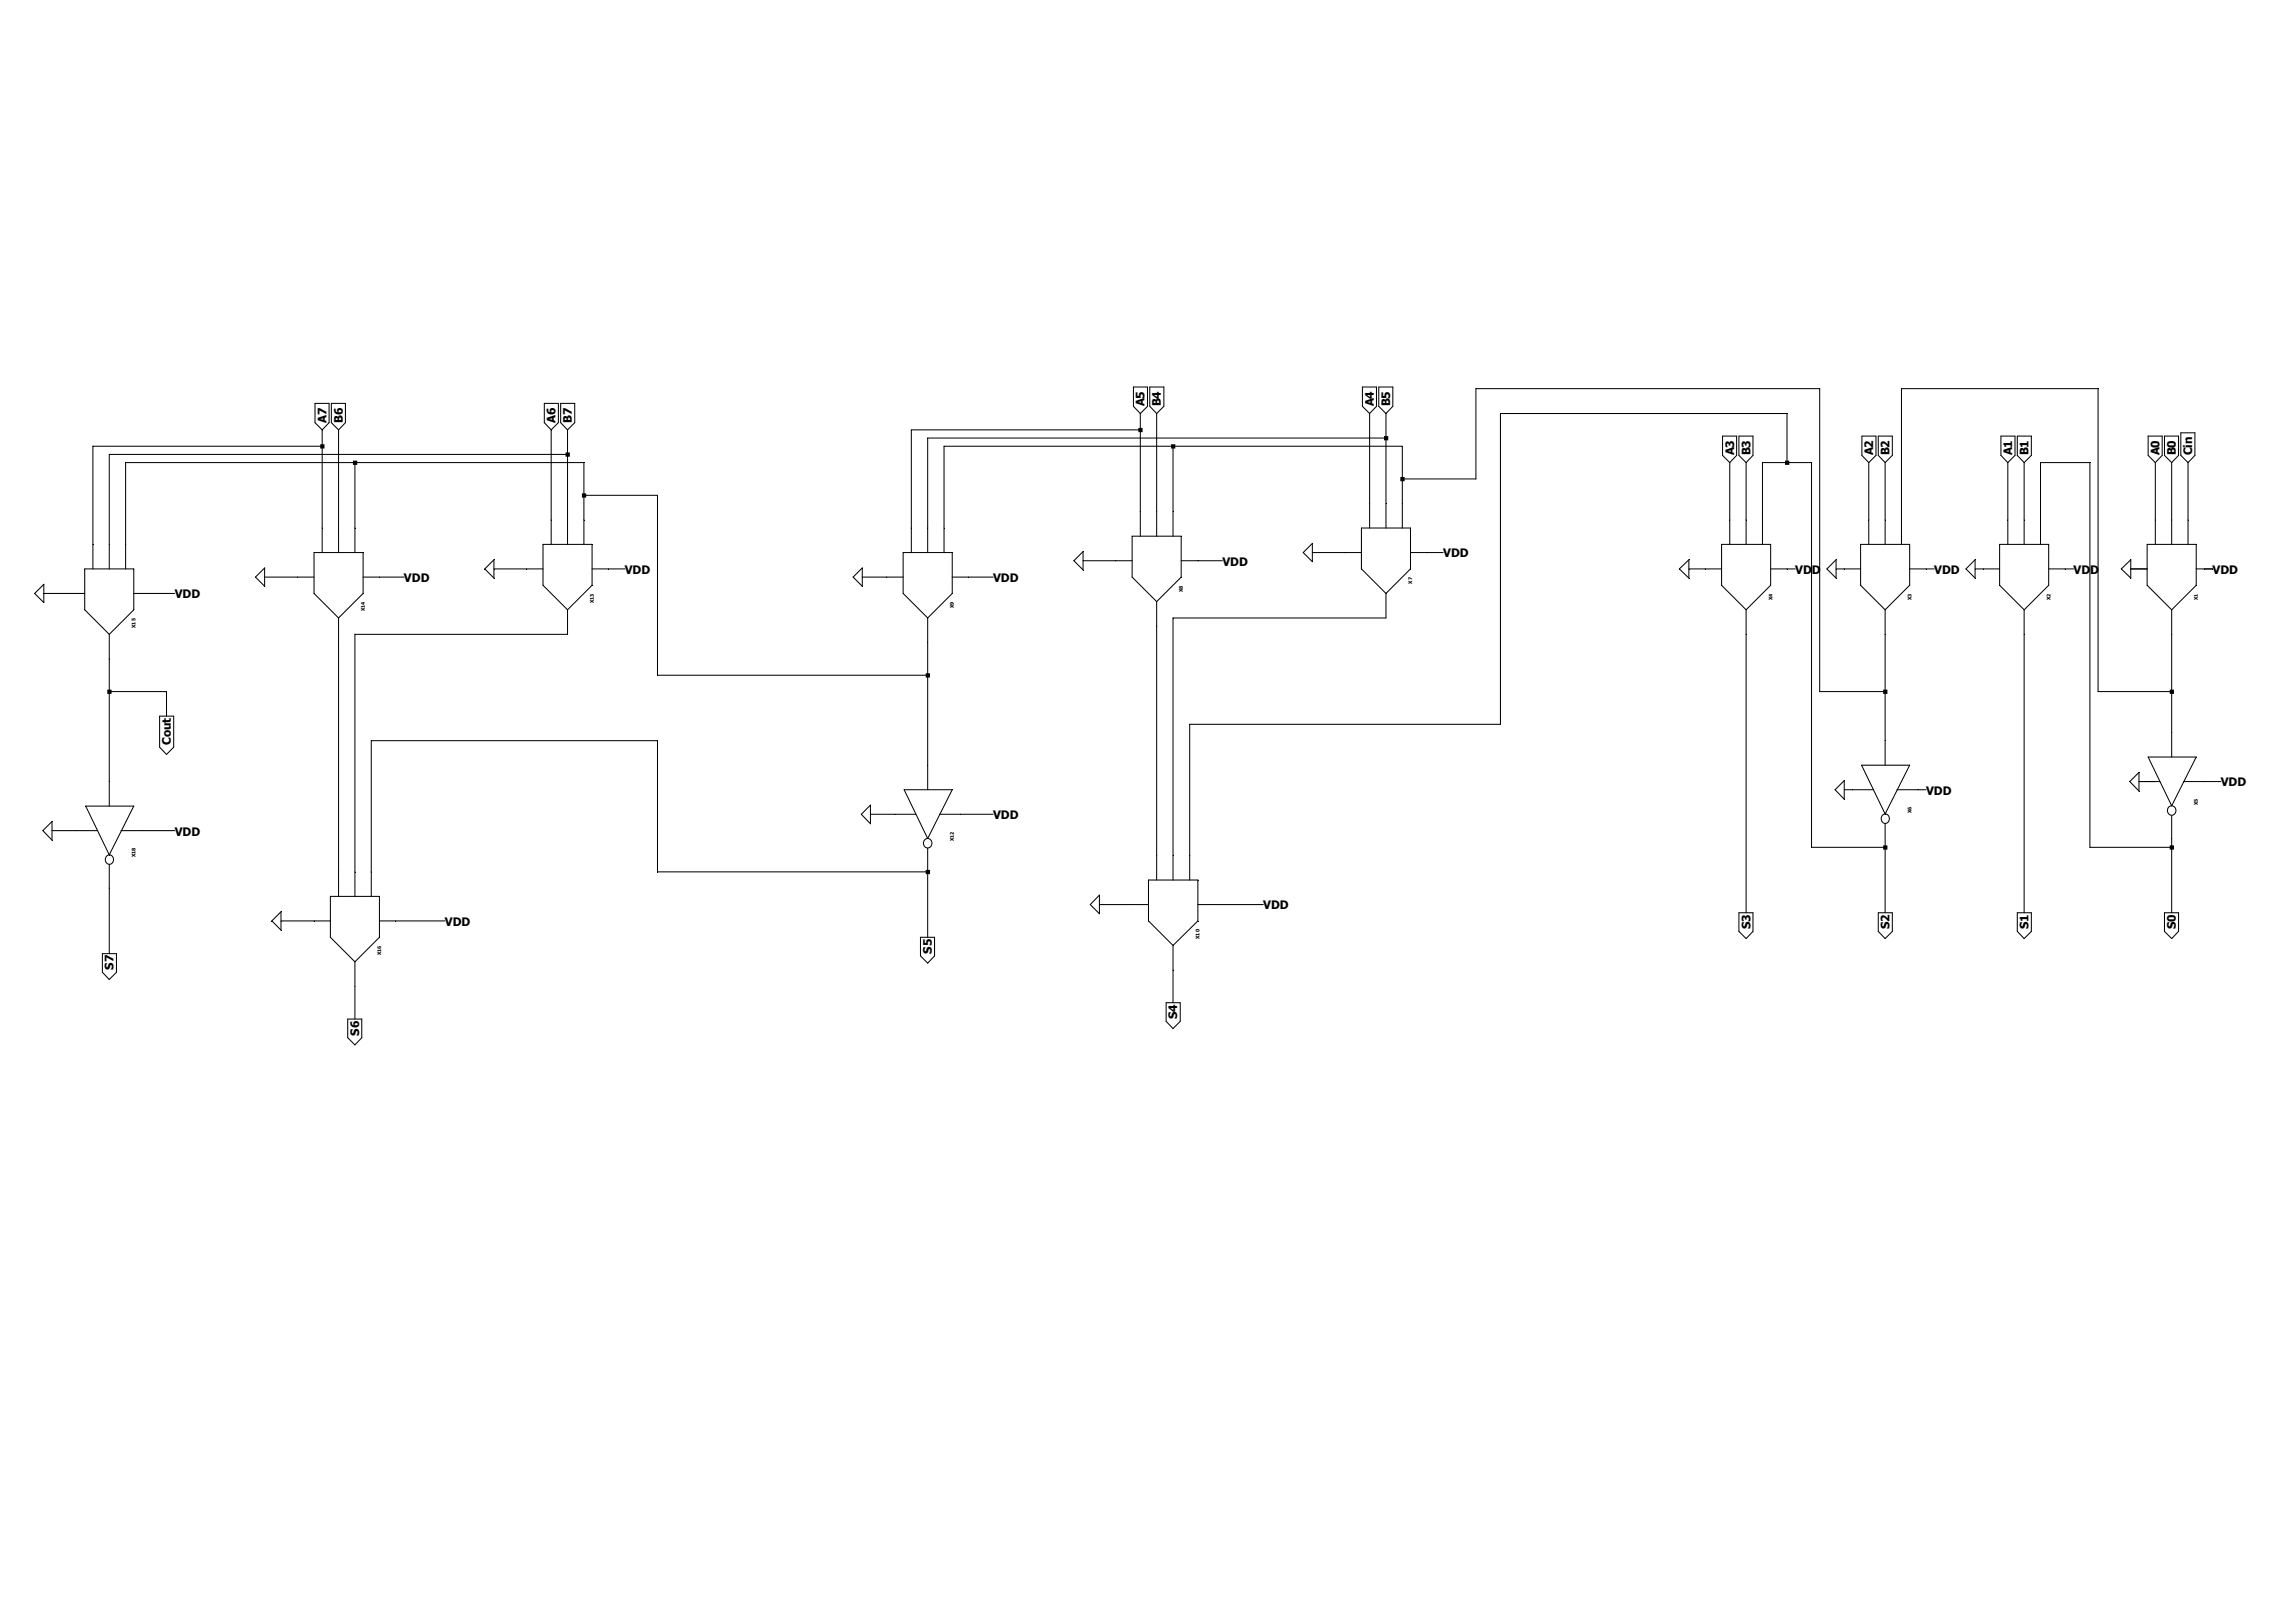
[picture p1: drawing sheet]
<svg xmlns="http://www.w3.org/2000/svg" width="297mm" height="210mm" viewBox="0 0 297 210" stroke-linecap="round" stroke-linejoin="round" font-family="sans-serif">
<defs><g id="words">
<g font-size="1.5">
<text x="148.1" y="52.6" transform="rotate(-90 148.1 52.6)">A5</text>
<text x="150.2" y="52.6" transform="rotate(-90 150.2 52.6)">B4</text>
<text x="177.8" y="52.6" transform="rotate(-90 177.8 52.6)">A4</text>
<text x="179.9" y="52.6" transform="rotate(-90 179.9 52.6)">B5</text>
<text x="42.2" y="54.7" transform="rotate(-90 42.2 54.7)">A7</text>
<text x="44.4" y="54.7" transform="rotate(-90 44.4 54.7)">B6</text>
<text x="71.9" y="54.7" transform="rotate(-90 71.9 54.7)">A6</text>
<text x="74" y="54.7" transform="rotate(-90 74 54.7)">B7</text>
<text x="224.4" y="58.9" transform="rotate(-90 224.4 58.9)">A3</text>
<text x="226.5" y="58.9" transform="rotate(-90 226.5 58.9)">B3</text>
<text x="242.4" y="58.9" transform="rotate(-90 242.4 58.9)">A2</text>
<text x="244.5" y="58.9" transform="rotate(-90 244.5 58.9)">B2</text>
<text x="260.4" y="58.9" transform="rotate(-90 260.4 58.9)">A1</text>
<text x="262.5" y="58.9" transform="rotate(-90 262.5 58.9)">B1</text>
<text x="279.5" y="58.9" transform="rotate(-90 279.5 58.9)">A0</text>
<text x="281.6" y="58.9" transform="rotate(-90 281.6 58.9)">B0</text>
<text x="283.7" y="58.9" transform="rotate(-90 283.7 58.9)">Cin</text>
<text x="22.6" y="77.4">VDD</text>
<text x="52.3" y="75.3">VDD</text>
<text x="80.9" y="74.3">VDD</text>
<text x="128.5" y="75.3">VDD</text>
<text x="158.2" y="73.2">VDD</text>
<text x="186.8" y="72.1">VDD</text>
<text x="232.3" y="74.3">VDD</text>
<text x="250.3" y="74.3">VDD</text>
<text x="268.4" y="74.3">VDD</text>
<text x="286.3" y="74.3">VDD</text>
<text x="22.1" y="96.4" transform="rotate(-90 22.1 96.4)">Cout</text>
<text x="287.4" y="101.8">VDD</text>
<text x="128.5" y="106">VDD</text>
<text x="249.3" y="102.8">VDD</text>
<text x="22.6" y="108.1">VDD</text>
<text x="57.6" y="119.8">VDD</text>
<text x="163.5" y="117.7">VDD</text>
<text x="14.7" y="125.5" transform="rotate(-90 14.7 125.5)">S7</text>
<text x="120.6" y="123.4" transform="rotate(-90 120.6 123.4)">S5</text>
<text x="226.5" y="120.2" transform="rotate(-90 226.5 120.2)">S3</text>
<text x="244.5" y="120.2" transform="rotate(-90 244.5 120.2)">S2</text>
<text x="262.5" y="120.2" transform="rotate(-90 262.5 120.2)">S1</text>
<text x="281.6" y="120.2" transform="rotate(-90 281.6 120.2)">S0</text>
<text x="152.4" y="131.9" transform="rotate(-90 152.4 131.9)">S4</text>
<text x="46.5" y="134" transform="rotate(-90 46.5 134)">S6</text>
</g>
<g font-size=".6">
<text x="153.1" y="76.6" transform="rotate(-90 153.1 76.6)">X8</text>
<text x="182.8" y="75.5" transform="rotate(-90 182.8 75.5)">X7</text>
<text x="229.4" y="77.6" transform="rotate(-90 229.4 77.6)">X4</text>
<text x="247.4" y="77.6" transform="rotate(-90 247.4 77.6)">X3</text>
<text x="265.4" y="77.6" transform="rotate(-90 265.4 77.6)">X2</text>
<text x="284.5" y="77.6" transform="rotate(-90 284.5 77.6)">X1</text>
<text x="17.5" y="81.2" transform="rotate(-90 17.5 81.2)">X15</text>
<text x="47.2" y="79.1" transform="rotate(-90 47.2 79.1)">X14</text>
<text x="76.8" y="78.1" transform="rotate(-90 76.8 78.1)">X13</text>
<text x="123.5" y="78.7" transform="rotate(-90 123.5 78.7)">X9</text>
<text x="247.4" y="105.2" transform="rotate(-90 247.4 105.2)">X6</text>
<text x="284.5" y="104.2" transform="rotate(-90 284.5 104.2)">X5</text>
<text x="17.5" y="111" transform="rotate(-90 17.5 111)">X18</text>
<text x="123.5" y="108.8" transform="rotate(-90 123.5 108.8)">X12</text>
<text x="49.3" y="123.6" transform="rotate(-90 49.3 123.6)">X16</text>
<text x="155.2" y="121.5" transform="rotate(-90 155.2 121.5)">X10</text>
</g>
</g></defs>
<g fill="none" stroke="#000" stroke-width=".13">
<path d="M40.8 52.2h1.8v2.5l-.9 .9-.9-.9zM41.7 55.6v15.9M41.7 57.7h-29.7v15.9M42.9 52.2h1.8v2.5l-.9 .9-.9-.9zM43.8 55.6v15.9M45.9 59.9v11.6M70.4 52.2h1.9v2.5l-1 .9-.9-.9zM71.3 55.6v14.8M72.6 52.2h1.8v2.5l-1 .9-.8-.9zM73.4 55.6v14.8M73.4 58.8h-59.3v14.8M146.7 50.1h1.8v2.5l-.9 .9-.9-.9z"/>
<path d="M147.6 53.5v15.9M147.6 55.6h-29.7v15.9M148.8 50.1h1.8v2.5l-.9 .9-.9-.9zM149.7 53.5v15.9M151.8 57.7v11.7M176.3 50.1h1.8v2.5l-.9 .9-.9-.9zM177.2 53.5v14.8M178.4 50.1h1.9v2.5l-.9 .9-1-.9zM179.4 53.5v14.8M179.4 56.7h-59.3v14.8M222.9 56.4h1.8v2.5l-.8 1-1-1zM223.9 59.9v10.5"/>
<path d="M225 56.4h1.9v2.5l-.9 1-1-1zM226 59.9v10.5M231.3 59.9v-6.4h-37.1v40.2h-40.2v20.2M241 56.4h1.8v2.5l-.9 1-.9-1zM241.9 59.9v10.5M243.1 56.4h1.8v2.5l-.9 1-.9-1zM244 59.9v10.5M259 56.4h1.8v2.5l-1 1-.8-1zM259.8 59.9v10.5M261.1 56.4h1.8v2.5l-.9 1-.9-1zM262 59.9v10.5M278 56.4h1.8v2.5l-.9 1-.9-1z"/>
<path d="M278.9 59.9v10.5M280.1 56.4h1.8v2.5l-.8 1-1-1zM281.1 59.9v10.5M282.2 56h1.9v2.9l-.9 1-1-1zM283.2 59.9v10.5M4.5 76.8l1.2-1.2v2.4zM5.7 76.8h5.3M11 73.6h6.3v5.3l-3.2 3.2-3.1-3.2zM17.3 76.8h5.3M33.1 74.7l1.1-1.2v2.4zM34.2 74.7h6.4M40.6 71.5h6.4v5.3l-3.2 3.2-3.2-3.2z"/>
<path d="M43.8 80v36M47 74.7h5.3M62.7 73.6l1.2-1.2v2.4zM63.9 73.6h6.4M70.3 70.4h6.3v5.3l-3.2 3.2-3.1-3.2zM73.4 78.9v3.2h-27.5v33.9M75.6 70.4v-10.5h-59.3v13.7M75.6 64.1h9.5v23.3h35M76.6 73.6h4.3M110.4 74.7l1.2-1.2v2.4zM111.6 74.7h5.3M116.9 71.5h6.3v5.3l-3.1 3.2-3.2-3.2z"/>
<path d="M120.1 80v22.2M123.2 74.7h5.3M139 72.6l1.2-1.2v2.3zM140.2 72.6h6.3M146.5 69.4h6.4v5.3l-3.2 3.2-3.2-3.2zM149.7 77.9v36M152.9 72.6h5.3M169.8 71.5h6.4M169.8 70.3v2.4l-1.1-1.2zM176.2 68.3h6.3v5.3l-3.1 3.2-3.2-3.2zM179.4 76.8v3.2h-27.6v33.9M181.5 68.3v-10.6h-59.3v13.8"/>
<path d="M181.5 62h9.5v-11.7h44.5v39.2h8.5M182.5 71.5h4.3M217.3 73.6l1.3-1.2v2.4zM218.6 73.6h4.2M222.8 70.4h6.4v5.3l-3.2 3.2-3.2-3.2zM226 78.9v39.2M228.1 70.4v-10.5h6.3v49.7h9.6M229.2 73.6h3.1M236.4 73.6l1.2-1.2v2.4zM237.6 73.6h3.2M240.8 70.4h6.3v5.3l-3.1 3.2-3.2-3.2zM244 78.9v20.1"/>
<path d="M246.1 70.4v-20.1h25.4v39.2h9.6M247.1 73.6h3.2M254.4 73.6l1.2-1.2v2.4zM255.6 73.6h3.2M258.8 70.4h6.3v5.3l-3.1 3.2-3.2-3.2zM262 78.9v39.2M264.1 70.4v-10.5h6.4v49.7h10.6M265.1 73.6h3.3M274.5 73.6l1.3-1.2v2.4zM275.8 73.6h2.1M277.9 70.4h6.3v5.3l-3.1 3.2-3.2-3.2zM281.1 78.9v19.1"/>
<path d="M284.2 73.6h2.1M14.1 82.1v22.2M14.1 89.5h7.4v3.2M20.7 92.7h1.8v4l-1 .9-.8-.9zM240.9 99h6.2l-3.1 6.3zM276.8 99.9v2.5l-1.2-1.3zM278 98h6.2l-3.1 6.3zM5.5 107.5l1.2-1.2v2.4zM6.7 107.5h5.9M11.1 104.3h6.2l-3.2 6.3zM13.9 110.7a.57 .57 0 0 1 .8 .5 .57 .57 0 0 1-.8 .6 .67 .67 0 0 1 0-1.1zM14.1 111.9v11.5"/>
<path d="M15.7 107.5h6.9M35.2 119.2l1.2-1.2v2.4zM36.4 119.2h6.4M42.8 116h6.3v5.3l-3.2 3.2-3.1-3.2zM49.1 119.2h8.5M111.5 105.4l1.1-1.2v2.4zM112.6 105.4h5.9M117 102.2h6.2l-3.1 6.3zM120.1 109.8v11.5M120.1 112.8h-35v-17h-37.1v20.2M121.6 105.4h6.9M142.3 117.1h6.3"/>
<path d="M142.3 115.8v2.4l-1.2-1.1zM148.6 113.9h6.4v5.3l-3.2 3.1-3.2-3.1zM155 117.1h8.5M225 118.1h1.9v2.4l-.9 1-1-1zM237.5 102.2l1.2-1.2v2.4zM238.7 102.2h3.7M243.1 118.1h1.8v2.4l-.9 1-.9-1zM243.7 105.4a.57 .57 0 0 1 .8 .5 .57 .57 0 0 1-.8 .6 .67 .67 0 0 1 0-1.1zM244 106.6v11.5M245.5 102.2h3.8M261.1 118.1h1.8v2.4l-.9 1-.9-1zM276.8 101.1h2.7"/>
<path d="M280.1 118.1h1.8v2.4l-.8 1-1-1zM281.1 105.5v12.6M282.6 101.1h4.8M13.3 123.4h1.8v2.4l-1 .9-.8-.9zM45 131.9h1.8v2.4l-.9 .9-.9-.9zM45.9 124.5v7.4M119.1 121.3h1.8v2.4l-.8 .9-1-.9zM150.9 129.8h1.8v2.4l-.9 .9-.9-.9zM151.8 122.3v7.5"/>
<circle cx="120" cy="109.1" r=".58"/>
<circle cx="281" cy="104.9" r=".58"/>
</g>
<path d="M13.9 89.2h.5v.6h-.5zM41.4 57.5h.6v.5h-.6zM45.7 59.6h.5v.6h-.5zM73.2 58.5h.5v.6h-.5zM75.3 63.8h.6v.6h-.6zM119.8 87.1h.6v.6h-.6zM119.8 112.6h.6v.5h-.6zM147.3 55.4h.6v.5h-.6zM151.6 57.5h.5v.5h-.5zM179.1 56.4h.6v.6h-.6zM181.2 61.7h.6v.6h-.6zM231 59.6h.6v.6h-.6zM243.7 89.2h.6v.6h-.6zM243.7 109.4h.6v.5h-.6zM280.8 89.2h.5v.6h-.5zM280.8 109.4h.5v.5h-.5z" fill-rule="evenodd" fill="#000"/>
<use href="#words"/>
</svg>
